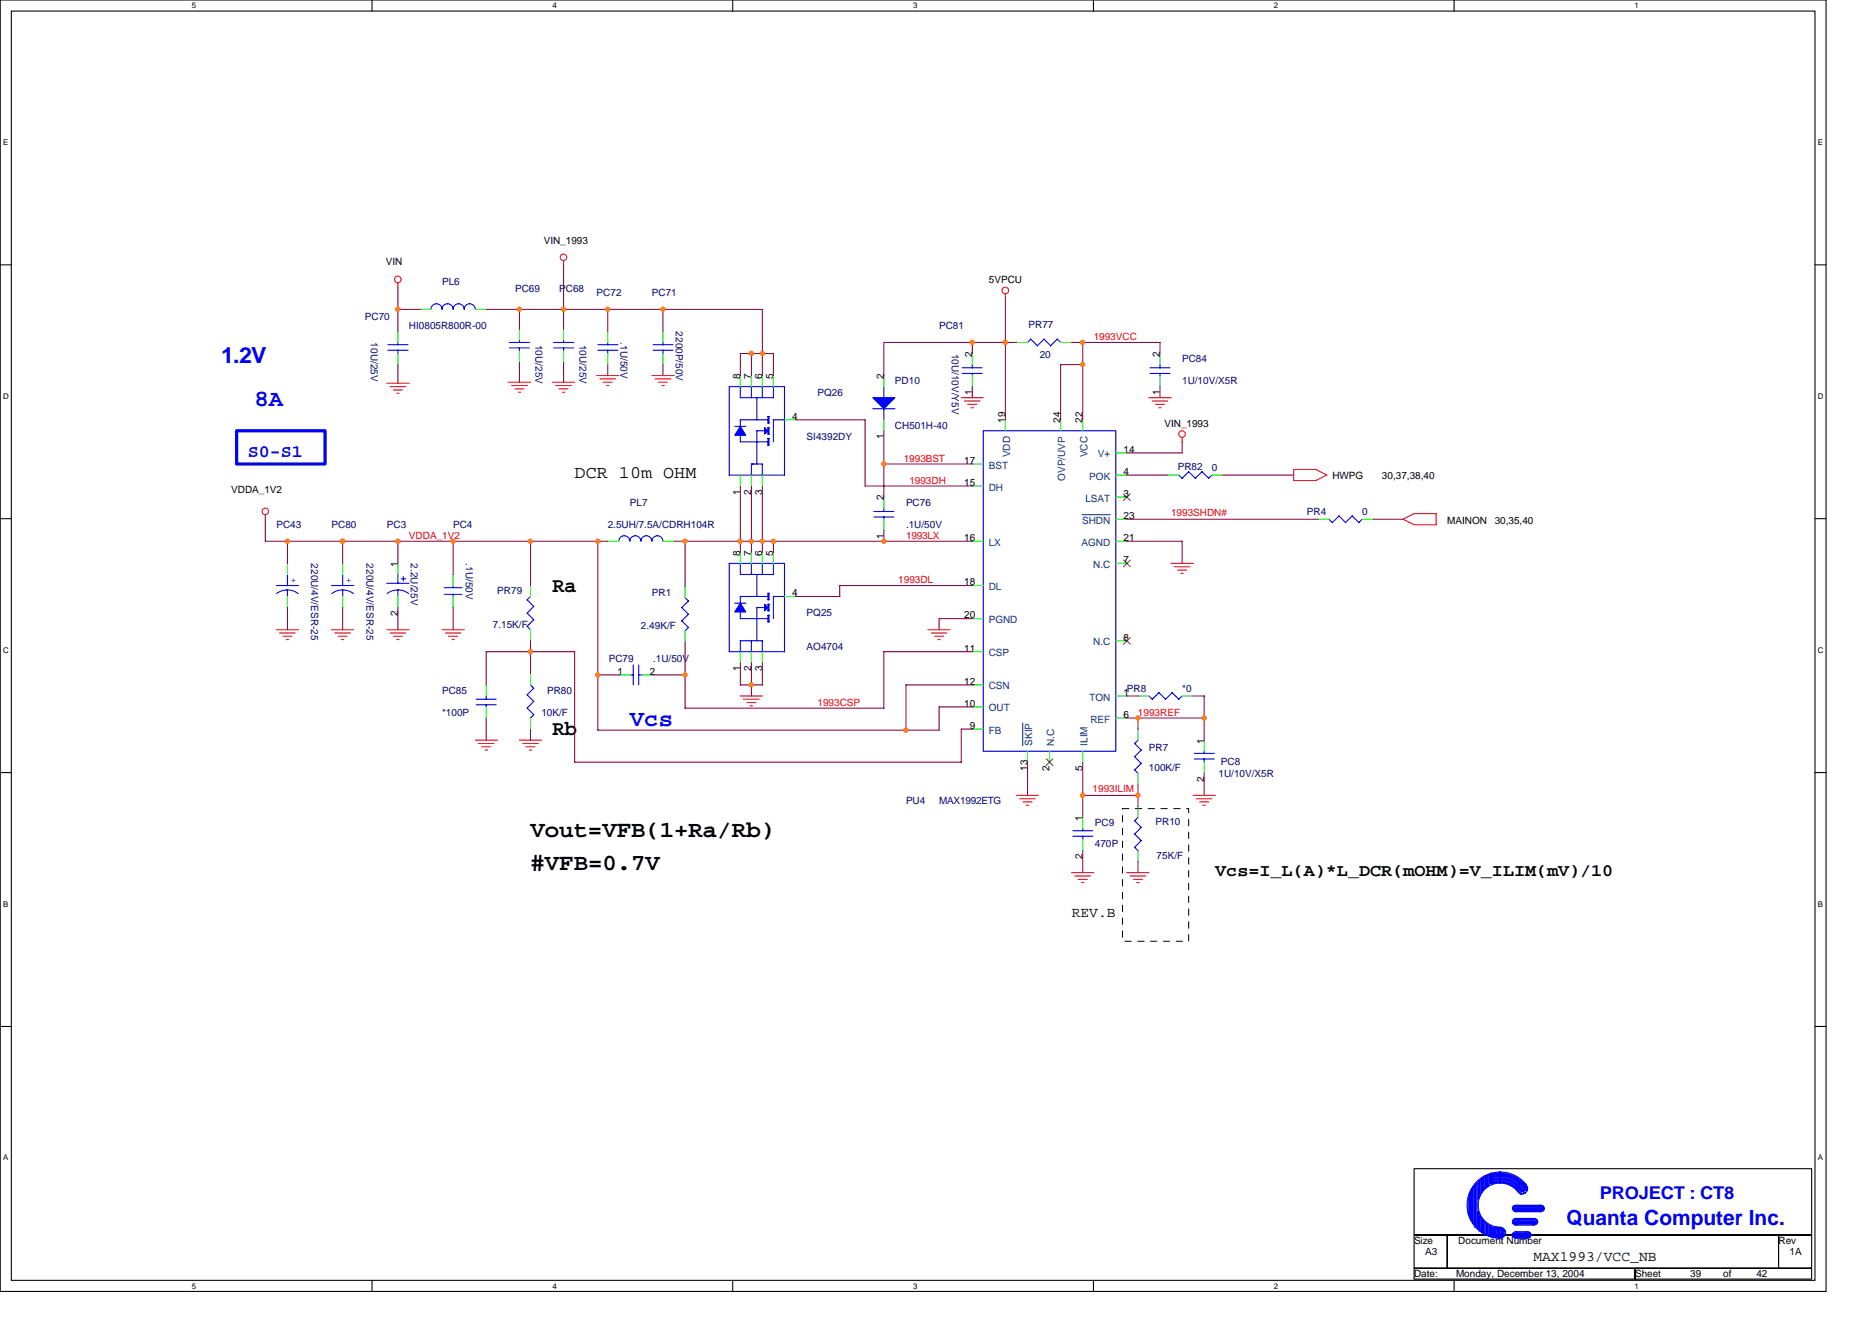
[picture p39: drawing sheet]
<svg xmlns="http://www.w3.org/2000/svg" width="297mm" height="210mm" viewBox="0 0 297 210" stroke-linecap="round" stroke-linejoin="round" font-family="sans-serif">
<defs><g id="words">
<g font-size="3.7" fill="#00f">
<text x="40.4" y="64.4">8A</text>
<text x="99.9" y="115.2">Vcs</text>
</g>
<g font-size="3.7">
<text x="84.2" y="132.8">Vout=VFB(1+Ra/Rb)</text>
<text x="84.2" y="138">#VFB=0.7V</text>
</g>
<text font-size="3.5" fill="#00f" x="35.1" y="57.6">1.2V</text>
<g font-size="3.3">
<text x="87.7" y="93.9">Ra</text>
<text x="87.7" y="116.7">Rb</text>
</g>
<text font-size="3.3" fill="#00f" x="248.6" y="194.3">Quanta Computer Inc.</text>
<g font-size="2.8" fill="#00f">
<text x="39.3" y="72.4">S0-S1</text>
<text x="253.8" y="190.3">PROJECT : CT8</text>
</g>
<g font-size="2.8">
<text x="91.2" y="75.9">DCR 10m OHM</text>
<text x="192.8" y="139">Vcs=I_L(A)*L_DCR(mOHM)=V_ILIM(mV)/10</text>
</g>
<g font-size="2.3">
<text x="170" y="145.5">REV.B</text>
<text x="243.3" y="200">MAX1993/VCC_NB</text>
</g>
<g font-size="1.6">
<text x="86.3" y="38.8">VIN_1993</text>
<text x="61.2" y="42.1">VIN</text>
<text x="156.9" y="44.9">5VPCU</text>
<text x="154.3" y="56.6" transform="rotate(-90 154.3 56.6)">2</text>
<text x="184" y="56.6" transform="rotate(-90 184 56.6)">2</text>
<text x="117.5" y="60.1" transform="rotate(-90 117.5 60.1)">8</text>
<text x="119.2" y="60.1" transform="rotate(-90 119.2 60.1)">7</text>
<text x="120.9" y="60.1" transform="rotate(-90 120.9 60.1)">6</text>
<text x="122.7" y="60.1" transform="rotate(-90 122.7 60.1)">5</text>
<text x="140.2" y="60.1" transform="rotate(-90 140.2 60.1)">2</text>
<text x="154.3" y="62.7" transform="rotate(-90 154.3 62.7)">1</text>
<text x="184" y="62.7" transform="rotate(-90 184 62.7)">1</text>
<text x="125.7" y="66.6">4</text>
<text x="140.2" y="69.7" transform="rotate(-90 140.2 69.7)">1</text>
<text x="159.5" y="67.1" transform="rotate(-90 159.5 67.1)">19</text>
<text x="168.3" y="67.1" transform="rotate(-90 168.3 67.1)">24</text>
<text x="171.8" y="67.1" transform="rotate(-90 171.8 67.1)">22</text>
<text x="178.3" y="71.8">14</text>
<text x="184.8" y="67.7">VIN_1993</text>
<text x="153" y="77.1">15</text>
<text x="153" y="73.6">17</text>
<text x="178.3" y="75.4">4</text>
<text x="211.4" y="76.1">HWPG</text>
<text x="219.3" y="76.1">30,37,38,40</text>
<text x="36.7" y="78.2">VDDA_1V2</text>
<text x="117.5" y="78.5" transform="rotate(-90 117.5 78.5)">1</text>
<text x="119.2" y="78.5" transform="rotate(-90 119.2 78.5)">2</text>
<text x="120.9" y="78.5" transform="rotate(-90 120.9 78.5)">3</text>
<text x="140.2" y="79.4" transform="rotate(-90 140.2 79.4)">2</text>
<text x="178.3" y="78.8">3</text>
<text x="178.3" y="82.4">23</text>
<text x="229.6" y="83.1">MAINON</text>
<text x="237.2" y="83.1">30,35,40</text>
<text x="63.1" y="89.9" transform="rotate(-90 63.1 89.9)">1</text>
<text x="117.5" y="88.2" transform="rotate(-90 117.5 88.2)">8</text>
<text x="119.2" y="88.2" transform="rotate(-90 119.2 88.2)">7</text>
<text x="120.9" y="88.2" transform="rotate(-90 120.9 88.2)">6</text>
<text x="122.7" y="88.2" transform="rotate(-90 122.7 88.2)">5</text>
<text x="140.2" y="85.5" transform="rotate(-90 140.2 85.5)">1</text>
<text x="153" y="85.9">16</text>
<text x="178.3" y="89.4">7</text>
<text x="178.3" y="85.9">21</text>
<text x="125.7" y="94.6">4</text>
<text x="153" y="92.9">18</text>
<text x="63.1" y="97.7" transform="rotate(-90 63.1 97.7)">2</text>
<text x="153" y="98.1">20</text>
<text x="178.3" y="101.6">8</text>
<text x="98" y="107.1">1</text>
<text x="103.1" y="107.1">2</text>
<text x="117.5" y="106.5" transform="rotate(-90 117.5 106.5)">1</text>
<text x="119.2" y="106.5" transform="rotate(-90 119.2 106.5)">2</text>
<text x="120.9" y="106.5" transform="rotate(-90 120.9 106.5)">3</text>
<text x="153" y="103.4">11</text>
<text x="153" y="108.6">12</text>
<text x="153" y="112.1">10</text>
<text x="178.3" y="113.9">6</text>
<text x="178.3" y="110.4">1</text>
<text x="153.9" y="115.7">9</text>
<text x="191" y="118" transform="rotate(-90 191 118)">1</text>
<text x="163" y="122.3" transform="rotate(-90 163 122.3)">13</text>
<text x="166.5" y="122.3" transform="rotate(-90 166.5 122.3)">2</text>
<text x="171.8" y="122.3" transform="rotate(-90 171.8 122.3)">5</text>
<text x="191" y="124" transform="rotate(-90 191 124)">2</text>
<text x="171.8" y="130.2" transform="rotate(-90 171.8 130.2)">1</text>
<text x="171.8" y="136.3" transform="rotate(-90 171.8 136.3)">2</text>
<text x="224.4" y="197.4">Size</text>
<text x="231.4" y="197.4">Document Number</text>
<text x="282.2" y="197.4">Rev</text>
<text x="224.4" y="202.6">Date:</text>
<text x="226.1" y="199.1">A3</text>
<text x="231" y="202.6">Monday, December 13, 2004</text>
<text x="259.4" y="202.6">Sheet</text>
<text x="268.2" y="202.6">39</text>
<text x="273.4" y="202.6">of</text>
<text x="278.7" y="202.6">42</text>
<text x="284" y="199.1">1A</text>
</g>
<g font-size="1.6" fill="#000080">
<text x="70.1" y="45.2">PL6</text>
<text x="81.7" y="46.3">PC69</text>
<text x="88.7" y="46.3">PC68</text>
<text x="94.7" y="47">PC72</text>
<text x="103.4" y="47">PC71</text>
<text x="57.9" y="50.8">PC70</text>
<text x="64.9" y="52.2">HI0805R800R-00</text>
<text x="107.2" y="52.6" transform="rotate(90 107.2 52.6)">2200P/50V</text>
<text x="149" y="52.2">PC81</text>
<text x="163.2" y="52.1">PR77</text>
<text x="58.9" y="54.3" transform="rotate(90 58.9 54.3)">10U/25V</text>
<text x="85" y="54.7" transform="rotate(90 85 54.7)">10U/25V</text>
<text x="92" y="54.7" transform="rotate(90 92 54.7)">10U/25V</text>
<text x="98.5" y="54.3" transform="rotate(90 98.5 54.3)">.1U/50V</text>
<text x="151" y="56.1" transform="rotate(90 151 56.1)">10U/10V/Y5V</text>
<text x="165" y="56.8">20</text>
<text x="187.6" y="57.5">PC84</text>
<text x="129.7" y="62.8">PQ26</text>
<text x="142" y="61">PD10</text>
<text x="187.6" y="61">1U/10V/X5R</text>
<text x="128" y="69.8">SI4392DY</text>
<text x="142" y="68">CH501H-40</text>
<text x="186.9" y="74.5">PR82</text>
<text x="192.3" y="74.7">0</text>
<text x="43.9" y="83.8">PC43</text>
<text x="52.6" y="83.8">PC80</text>
<text x="61.4" y="83.8">PC3</text>
<text x="71.9" y="83.8">PC4</text>
<text x="96.4" y="83.8">2.5UH/7.5A/CDRH104R</text>
<text x="99.9" y="80.3">PL7</text>
<text x="143.8" y="80.3">PC76</text>
<text x="143.8" y="83.8">.1U/50V</text>
<text x="207.4" y="81.7">PR4</text>
<text x="216.1" y="81.7">0</text>
<text x="49.4" y="89.4" transform="rotate(90 49.4 89.4)">220U/4V/ESR-25</text>
<text x="58.1" y="89.4" transform="rotate(90 58.1 89.4)">220U/4V/ESR-25</text>
<text x="65.2" y="89.4" transform="rotate(90 65.2 89.4)">2.2U/25V</text>
<text x="73.9" y="89.4" transform="rotate(90 73.9 89.4)">.1U/50V</text>
<text x="78.9" y="94.3">PR79</text>
<text x="103.4" y="94.5">PR1</text>
<text x="78.2" y="99.6">7.15K/F</text>
<text x="101.7" y="99.7">2.49K/F</text>
<text x="128" y="97.8">PQ25</text>
<text x="96.6" y="105">PC79</text>
<text x="103.6" y="105">.1U/50V</text>
<text x="128" y="103.1">AO4704</text>
<text x="70.1" y="110.1">PC85</text>
<text x="70.1" y="113.6">*100P</text>
<text x="85.9" y="113.6">10K/F</text>
<text x="86.8" y="110.1">PR80</text>
<text x="178.8" y="109.7">PR8</text>
<text x="187.6" y="109.7">*0</text>
<text x="182.3" y="119.2">PR7</text>
<text x="182.3" y="122.3">100K/F</text>
<text x="193.4" y="123.2">1U/10V/X5R</text>
<text x="193.7" y="121.3">PC8</text>
<text x="143.8" y="127.6">PU4</text>
<text x="149" y="127.6">MAX1992ETG</text>
<text x="173.7" y="131.1">PC9</text>
<text x="183.4" y="130.9">PR10</text>
<text x="173.7" y="134.5">470P</text>
<text x="183.5" y="136.2">75K/F</text>
</g>
<g font-size="1.6" fill="#f00">
<text x="173.5" y="54">1993VCC</text>
<text x="143.4" y="73.3">1993BST</text>
<text x="144.3" y="76.8">1993DH</text>
<text x="185.8" y="81.9">1993SHDN#</text>
<text x="64.9" y="85.6">VDDA_1V2</text>
<text x="143.8" y="85.6">1993LX</text>
<text x="142.5" y="92.6">1993DL</text>
<text x="129.7" y="112">1993CSP</text>
<text x="180.6" y="113.6">1993REF</text>
<text x="173.4" y="125.7">1993ILIM</text>
</g>
<g font-size="1.6" fill="#004080">
<text x="156.9" y="74.3">BST</text>
<text x="156.9" y="77.8">DH</text>
<text x="160.3" y="72.6" transform="rotate(-90 160.3 72.6)">VDD</text>
<text x="169" y="76.3" transform="rotate(-90 169 76.3)">OVP/UVP</text>
<text x="172.5" y="72.6" transform="rotate(-90 172.5 72.6)">VCC</text>
<text x="172.8" y="76.1">POK</text>
<text x="174.2" y="72.6">V+</text>
<text x="171.7" y="83.1">SHDN</text>
<text x="172.2" y="79.6">LSAT</text>
<text x="156.9" y="86.6">LX</text>
<text x="171.6" y="86.6">AGND</text>
<text x="156.9" y="93.6">DL</text>
<text x="173.5" y="90.1">N.C</text>
<text x="156.9" y="98.9">PGND</text>
<text x="156.9" y="104.1">CSP</text>
<text x="173.5" y="102.4">N.C</text>
<text x="156.9" y="109.4">CSN</text>
<text x="156.9" y="112.9">OUT</text>
<text x="172.9" y="111.1">TON</text>
<text x="156.9" y="116.4">FB</text>
<text x="163.8" y="118.3" transform="rotate(-90 163.8 118.3)">SKIP</text>
<text x="167.3" y="118.3" transform="rotate(-90 167.3 118.3)">N.C</text>
<text x="172.5" y="118.3" transform="rotate(-90 172.5 118.3)">ILIM</text>
<text x="173" y="114.6">REF</text>
</g>
<g font-size="1.6" fill="#00f">
<text x="46.1" y="92.6">+</text>
<text x="54.9" y="92.6">+</text>
</g>
<g font-size="1.3">
<text x="30.4" y="1.3">5</text>
<text x="87.6" y="1.3">4</text>
<text x="144.9" y="1.3">3</text>
<text x="202.1" y="1.3">2</text>
<text x="259.4" y="1.3">1</text>
<text x=".5" y="23">E</text>
<text x="288.4" y="23">E</text>
<text x=".5" y="63.3">D</text>
<text x="288.4" y="63.3">D</text>
<text x=".5" y="103.5">C</text>
<text x="288.4" y="103.5">C</text>
<text x=".5" y="143.8">B</text>
<text x="288.4" y="143.8">B</text>
<text x=".5" y="184.1">A</text>
<text x="288.4" y="184.1">A</text>
<text x="30.4" y="204.4">5</text>
<text x="87.6" y="204.4">4</text>
<text x="144.9" y="204.4">3</text>
<text x="202.1" y="204.4">2</text>
<text x="259.4" y="204.4">1</text>
</g>
</g></defs>
<path d="M0 0h289.7v204.9h-289.7zM1.8 1.8h286.2v201.3h-286.2z" fill="none" stroke="#000" stroke-width=".17"/>
<g fill="#fff">
<path d="M30.4 .2h.7v1.4h-.7z"/>
<path d="M30.4 203.3h.7v1.4h-.7z"/>
</g>
<path d="M59 0v1.8M59 203.1v1.8" fill="none" stroke="#000" stroke-width=".17"/>
<g fill="#fff">
<path d="M87.6 .2h.7v1.4h-.7z"/>
<path d="M87.6 203.3h.7v1.4h-.7z"/>
</g>
<path d="M116.3 0v1.8M116.3 203.1v1.8" fill="none" stroke="#000" stroke-width=".17"/>
<g fill="#fff">
<path d="M144.9 .2h.7v1.4h-.7z"/>
<path d="M144.9 203.3h.7v1.4h-.7z"/>
</g>
<path d="M173.5 0v1.8M173.5 203.1v1.8" fill="none" stroke="#000" stroke-width=".17"/>
<g fill="#fff">
<path d="M202.1 .2h.7v1.4h-.7z"/>
<path d="M202.1 203.3h.7v1.4h-.7z"/>
</g>
<path d="M230.7 0v1.8M230.7 203.1v1.8" fill="none" stroke="#000" stroke-width=".17"/>
<g fill="#fff">
<path d="M259.4 .2h.6v1.4h-.6z"/>
<path d="M259.4 203.3h.6v1.4h-.6z"/>
<path d="M.5 21.9h.8v1.4h-.8z"/>
<path d="M288.4 21.9h.9v1.4h-.9z"/>
<path d="M.5 62.1h.9v1.4h-.9z"/>
<path d="M288.4 62.1h.9v1.4h-.9z"/>
</g>
<path d="M0 42h1.8M288 42h1.7" fill="none" stroke="#000" stroke-width=".17"/>
<g fill="#fff">
<path d="M.5 102.4h.9v1.4h-.9z"/>
<path d="M288.4 102.4h.9v1.4h-.9z"/>
</g>
<path d="M0 82.3h1.8M288 82.3h1.7" fill="none" stroke="#000" stroke-width=".17"/>
<g fill="#fff">
<path d="M.5 142.7h.8v1.4h-.8z"/>
<path d="M288.4 142.7h.9v1.4h-.9z"/>
</g>
<path d="M0 122.6h1.8M288 122.6h1.7" fill="none" stroke="#000" stroke-width=".17"/>
<g fill="#fff">
<path d="M.5 183h.8v1.4h-.8z"/>
<path d="M288.4 183h.9v1.4h-.9z"/>
</g>
<path d="M0 162.9h1.8M288 162.9h1.7M224.4 185.4h63.1v10.5h-63.1zM224.4 195.9h5.2v5.3h-5.2zM229.6 195.9h52.6v5.3h-52.6zM282.2 195.9h5.3v5.3h-5.3zM224.4 201.2h35v1.7h-35zM259.4 201.2h28.1v1.7h-28.1z" fill="none" stroke="#000" stroke-width=".17"/>
<path d="M37.5 68.3h14.1v5.3h-14.1z" fill="none" stroke="#00f" stroke-width=".51"/>
<path d="M178.1 128.3h10.5v21h-10.5v-21" fill="none" stroke="#000" stroke-width=".16" stroke-dasharray="1 1 1 1 1 1 1 1"/>
<g fill="none" stroke="#f00" stroke-width=".17">
<path d="M63.1 44.9v.7M89.4 41.4v.7M94.7 59.6h3.5M103.4 59.6h3.6M159.5 46.6v.7M61.4 60.8h3.5M61.9 61.3h2.5M62.4 61.9h1.4M63 62.4h.3M80.7 60.6h3.5M81.2 61.2h2.5M81.7 61.7h1.4"/>
<path d="M82.3 62.2h.3M87.7 60.6h3.5M88.2 61.2h2.5M88.7 61.7h1.4M89.3 62.2h.3M95.2 60.1h2.5M95.7 60.6h1.4M96.3 61.2h.3M104 60.1h2.4M104.5 60.6h1.4M105 61.2h.4M152.5 63.1h3.5"/>
<path d="M153 63.6h2.5M153.6 64.2h1.4M154.1 64.7h.3M182.3 63.1h3.5M182.8 63.6h2.5M183.4 64.2h1.4M183.9 64.7h.3M187.6 69.4v.7M205.2 74.5h3.6M205.3 74.5v1.8M205.3 76.2h3.5M208.8 74.5l1.7 .9-1.7 .8"/>
<path d="M42.1 81.7v.7M43.8 99.9h3.6M52.6 99.9h3.5M61.4 99.9h3.5M70.1 99.9h3.6M147.2 99.9h3.6M185.8 89.4h3.5M186.3 89.9h2.5M186.9 90.4h1.4M187.4 91h.3M224.4 81.5h3.5v1.8l-3.5-.1-1.8-.8M224.4 81.5l-1.8 .9"/>
<path d="M44.4 100.4h2.4M44.9 100.9h1.4M45.4 101.5h.4M53.1 100.4h2.5M53.7 100.9h1.4M54.2 101.5h.3M61.9 100.4h2.5M62.4 100.9h1.4M63 101.5h.3M70.7 100.4h2.4M71.2 100.9h1.4M71.7 101.5h.4"/>
<path d="M75.4 117.4h3.5M75.9 118h2.5M76.4 118.5h1.5M77 119h.4M82.4 117.4h3.5M82.9 118h2.5M83.4 118.5h1.5M84 119h.4M117.5 110.4h3.5M118 110.9h2.5M118.5 111.5h1.4M119 112h.4"/>
<path d="M147.8 100.4h2.4M148.3 100.9h1.4M148.8 101.5h.4M161.3 126.2h3.5M161.8 126.7h2.5M162.3 127.2h1.5M162.8 127.8h.4M170 138.5h3.5M170.6 139h2.4M171.1 139.5h1.4M178.8 138.5h3.5M179.3 139h2.5"/>
<path d="M179.8 139.5h1.5M189.3 126.2h3.5M189.8 126.7h2.5M190.4 127.2h1.4M190.9 127.8h.4M171.6 140h.4M180.4 140h.3"/>
<circle cx="63.1" cy="44.3" r=".52"/>
<circle cx="89.4" cy="40.8" r=".52"/>
<circle cx="159.5" cy="46.1" r=".52"/>
<circle cx="187.6" cy="68.9" r=".52"/>
<circle cx="42.1" cy="81.1" r=".52"/>
</g>
<g fill="none" stroke="#00f" stroke-width=".17">
<path d="M61.5 55.6h3.2M61.5 54.7h3.2M63.1 54.3v.4M63.1 55.5v.6M68.4 49.1a.88 .88 0 0 1 .9-.9 .88 .88 0 0 1 .8 .9 .88 .88 0 0 1 .9-.9 .88 .88 0 0 1 .9 .9 .88 .88 0 0 1 .9-.9 .88 .88 0 0 1 .9 .9 .88 .88 0 0 1 .8-.9 .88 .88 0 0 1 .9 .9M80.8 55.2h3.2M80.8 54.3h3.2M82.4 54v.4M82.4 55.2v.5M87.8 55.2h3.2M87.8 54.3h3.2M89.4 54v.4"/>
<path d="M89.4 55.2v.5M94.9 55.6h3.1M94.9 54.7h3.1M96.4 54.3v.4M96.4 55.5v.6M103.6 55.6h3.2M103.6 54.7h3.2M105.2 54.3v.4M105.2 55.5v.6M152.7 58.4h3.1M152.7 59.2h3.1M154.3 57.8v.6"/>
<path d="M154.3 59.2v.4M163.5 53.8l1.1 1.1M163.6 53.8l-.6 .6M166.7 54.9l-1.1-1.1-1 1.1M168.3 54.3l-.6-.5-1 1.1M182.5 58.4h3.1M182.5 59.2h3.1M184.1 57.8v.6M184.1 59.2v.4M116.6 67.6h1.8M117.5 61.3v1.8h5.2v-1.8M117.5 69v1.1h4.4"/>
<path d="M119.2 73.6h1.8v1.8M119.2 61.3v1.8M119.2 73.6v1.8M120.1 63.1v3.5M120.1 68.3v5.3M120.1 68.3h1.2M121 61.3v1.8M121.9 66.1v1M121.9 69.6v1M121.9 66.6h-4.4v1M121.9 69.6h.1M121.9 66.1h.1"/>
<path d="M122 66.1v1h-.2M122 67.8v1.1h-.2M122 69.6v1h-.2M122 67.8h-.1v1.1M124.5 75.4h-8.8v-14.1h8.8v14.1M124.5 66.6h-1.8v3.5M138.5 64.9h3.5M140.2 61.3v1.8M140.2 64.9v1.7M156 68.3h21.1v50.9h-21.1zM187 75.4l.6 .5M188.6 74.8l1.1 1.1 1-1.1"/>
<path d="M188.6 74.8l-1 1.1M190.7 74.8l1.1 1.1M192.3 75.4l-.5 .5M43.9 92.9h3.5M43.9 94.2l.6-.4 1.1-.2 .7 .1 1 .5M45.6 91.1v1.8M45.6 93.6v1.1M52.6 92.9h3.6M52.7 94.2l.6-.4 1.1-.2 .7 .1 1 .5M54.4 91.1v1.8M54.4 93.6v1.1M61.4 92.5h3.5"/>
<path d="M61.4 94.2l.7-.4 1-.2 .8 .1 .9 .5M63.1 91.1v1.4M63.1 93.6v1M63.7 91.8h.7M64 91.5v.7M70.5 94.3h2.8M70.5 93.2h2.8M71.9 92.9v.4M71.9 94.3v.3M83.6 95.2l1.1 1-1.1 1.1M83.6 97.3l1.1 1-1.1 1.1M83.6 99.4l.6 .5"/>
<path d="M84.2 94.6l-.6 .6M98.2 85.9a.88 .88 0 0 1 .9-.9 .88 .88 0 0 1 .8 .9 .88 .88 0 0 1 .9-.9 .88 .88 0 0 1 .9 .9 .87 .87 0 0 1 .9-.9 .87 .87 0 0 1 .8 .9 .88 .88 0 0 1 .9-.9 .88 .88 0 0 1 .9 .9M108.2 98.5l1.1 1.1M108.7 94.8l.6 .6-1.1 1 1.1 1.1-1.1 1M109.2 99.5l-.5 .6M115.7 89.4h8.8v14h-8.8zM116.6 95.7h1.8M117.5 94.6h4.4M117.5 89.4v1.7l5.2 .1v-1.8M117.5 94.6v1.1M117.5 97.1v1h4.4M119.2 89.4v1.8"/>
<path d="M120.1 96.4h1.2M120.1 91.1v3.6M120.1 96.4v5.3M121 89.4v1.8M121.9 94.1v1.1M121.9 95.8v1.1M121.9 97.6v1.1M121.9 97.6h.1M121.9 95.9h.1M121.9 94.1h.1M122 94.1v1.1h-.2M122 95.8v1.1h-.2"/>
<path d="M122 97.6v1.1h-.2M122.7 94.6v3.5M122.7 94.6h1.8M138.7 81.2h3.1M138.7 82h3.1M140.2 80.6v.6M140.2 82v.4M210.9 82.4l.5 .5M213.5 82.9l-1.1-1.1-1 1.1M214.5 81.8l1.1 1.1M214.6 81.9l-1.1 1M216.1 82.4l-.5 .5"/>
<path d="M75.6 110.9h3.1M75.6 111.8h3.1M77.1 110.4v.6M77.1 111.8v.4M83.6 110.2l1.1 1.1-1.1 1.1M83.6 112.4l1.1 1M84.2 108.7l.5 .5-1.1 1.1M84.7 113.4l-.5 .5M100.1 107.1h.4M100.5 105.5v3.2M101.3 107.1h.6M101.3 105.5v3.2"/>
<path d="M117.5 103.4v-1.7h3.5v1.7M119.2 101.7h.1M119.2 101.7v1.7M180 117.9l1.1 1.1M180.6 117.4l-.6 .6M181.1 119l-1.1 1.1M183.9 109.9l1 1.1 1.1-1.1M183.9 109.9l-1.1 1.1-.5-.6M186 109.9l1 1.1 .6-.6M189.5 119.5h3.2M191.1 119.2v.3M170.2 132.7h3.2"/>
<path d="M170.2 131.8h3.2M171.8 131.4v.4M171.8 132.7v.5M180 122.1l.6 .6M180 120l1.1 1.1-1.1 1.1M180 130.2l1.1 1.1M180 132.3l1.1 1.1M180 134.4l.6 .6M180.6 129.7l-.6 .5M181.1 131.3l-1.1 1.1M181.1 133.4l-1.1 1.1M189.5 120.4h3.2"/>
<path d="M191.1 120.4v.5M233 190v2.5M233 192.4l.2 .6M233.1 193v-3.6l.2-.3v4.4l.2 .2M233.5 188.7v5M233.7 188.4v5.6l.2 .2M233.7 188.4l-.2 .4M234 188.1v6.6M234 188l-.2 .2v6M234.4 187.7v7.2M234.4 187.7l-.2 .2v6.8M234.5 192.2l.1 2.7h-.2"/>
<path d="M234.5 187.4v3M234.5 192.3l.2 .3v2.5l.2 .2M234.7 189.8l-.2 .5M234.9 187.2v2.3M234.9 187.2l-.2 .1v2.5M235.1 193.3v2.1M235.1 195.4l.2 .2M235.1 193.3l-.2-.4v2.3M235.1 189.3l-.2 .2M235.2 186.8v2.2l.2-.3M235.2 193.5v2.1M235.2 193.5l.2 .2"/>
<path d="M235.3 186.8l-.2 .2v2.3M235.4 195.8h.2M235.4 193.7v2.1M235.6 193.8v2M235.6 193.8l.2 .2v2M235.6 186.6h-.2v2.2M235.9 186.5v1.8M236 186.5l-.2 .1v1.8l-.2 .2v-2M236.1 186.5v1.6M236.1 194.4v1.6M236.1 195.9l.2 .3M236.1 194.4l-.2-.2 .1 1.7h-.2"/>
<path d="M236.1 188l-.2 .2M236.3 186.3v1.8M236.3 194.4v1.7M236.3 194.4l.2 .2M236.3 186.3l-.2 .2M236.4 187.7l.2 .2M236.5 196.1h.2M236.5 186.3v1.4M236.5 194.5v1.7M236.6 187.4l1.4-.2a4 4 0 0 1 3.5 1.9M236.6 187.2l1.4-.2a4.2 4.2 0 0 1 3.8 2.3M236.6 187l1.4-.2a4.4 4.4 0 0 1 4 2.5"/>
<path d="M236.6 186.9l1.4-.3a4.5 4.5 0 0 1 4 2.4M236.6 186.7l1.4-.2a4.7 4.7 0 0 1 4.2 2.4M236.6 186.1v1.8M236.6 194.5v1.6M236.6 194.7h.2v1.5M236.7 187.8l1.3-.3a3.7 3.7 0 0 1 3.3 2M236.7 187.6l1.3-.2a3.9 3.9 0 0 1 3.5 2.1M236.7 186.1l-.2 .2M236.8 186.5l1.2-.2a4.9 4.9 0 0 1 4.3 2.5M236.8 186.3l1.2-.2a5 5 0 0 1 4.4 2.5M236.8 196.3h.4M236.8 196.1h.2"/>
<path d="M236.8 186.3v1.4M237 196.1v-1.4h.2v1.6M237.3 194.7v1.6M237.4 194.7l-.6 1.6M237.7 196.3h.2M237.7 195.1v1.2M237.7 195.1l-.2-.4v1.4l-.2 .2M237.9 196.3v-1.4h.2l-.1 1.4M238 196.3h.2M238.2 196.3v-1.4h.2v1.4M238.6 195.1v1M238.6 195.1l.2 .2v.7"/>
<path d="M238.6 196.1l-.2 .2M240 194h3.8M240 195.8h2.8M240 196.1h2.8M240 191.6v.2l5.1-.1-.2 .2M240 195.8v.2M240 193.8h4M240 194l.3 .2M240 195.9h3M240 196.1l.3 .2M240.1 191.9h4.8M240.1 193.7h3.7"/>
<path d="M240.2 191.4h4.7M240.2 191.9l.1 .2M240.2 193.5h3.7l-.1 .2M240.2 193.7l-.2 .2M240.2 195.6h2.6M240.3 192.1h4.6M240.3 194.2h3.4M240.3 196.3h2.5M240.5 195.4h1.9M240.5 196.5h1.9M240.5 194.4h3M240.5 193.3h3"/>
<path d="M240.5 192.3h4.1M240.5 191.2h4.1M240.7 189a3.5 3.5 0 0 0-2.7-1.3 3.5 3.5 0 0 0-3.5 3.5 3.5 3.5 0 0 0 3.5 3.5M242.1 187.9a5.2 5.2 0 0 0-4.1-2 5.3 5.3 0 0 0-5.2 5.3 5.3 5.3 0 0 0 5.2 5.3M242.8 195.6v.2M242.9 195.9l-.1 .3M244 193.8l-.2 .2M244.9 191.4v.2h-4.9"/>
<circle cx="238" cy="195.6" r=".87"/>
<circle cx="240.5" cy="195.9" r=".52"/>
<circle cx="240.5" cy="193.8" r=".52"/>
<circle cx="240.5" cy="191.7" r=".51"/>
<circle cx="241.5" cy="188.6" r=".86"/>
<circle cx="242.4" cy="195.9" r=".52"/>
<circle cx="243.5" cy="193.8" r=".52"/>
<circle cx="244.5" cy="191.7" r=".52"/>
</g>
<g fill="none" stroke="#0f0" stroke-width=".17">
<path d="M63.1 52.6v1.7M63.1 56.1v1.7M66.7 49.1h1.7M75.4 49.1h1.7M82.4 52.2v1.8M82.4 55.7v1.8M89.4 52.2v1.8M89.4 55.7v1.8M96.4 52.6v1.7M96.4 56.1v1.7M105.2 52.6v1.7M105.2 56.1v1.7"/>
<path d="M117.5 59.6v1.7M119.2 59.6v1.7M121 59.6v1.7M122.7 59.6v1.7M140.2 59.6v1.7M154.3 56.1v1.7M154.3 59.6v1.7M161.3 54.3h1.7M168.3 54.3h1.7M184.1 56.1v1.7M184.1 59.6v1.7M117.5 75.4v1.7"/>
<path d="M119.2 75.4v1.7M121 75.4v1.7M124.5 66.6h1.7M140.2 66.6v1.7M140.2 78.9v1.7M154.3 77.1h1.7M154.3 73.6h1.7M159.5 66.6v1.7M168.3 66.6v1.7M171.8 66.6v1.7M177.1 75.4h1.7M177.1 78.9h1.7"/>
<path d="M177.1 71.9h1.7M185.3 75.4h1.7M192.3 75.4h1.8M45.6 89.4v1.7M45.6 94.6v1.8M54.4 89.4v1.7M54.4 94.6v1.8M63.1 89.4v1.7M63.1 94.6v1.8M71.9 91.1v1.8M71.9 94.6v1.8M84.2 92.9v1.7"/>
<path d="M84.2 99.9v1.8M96.4 85.9h1.8M105.2 85.9h1.8M108.7 93.1v1.7M117.5 87.6v1.8M119.2 87.6v1.8M121 87.6v1.8M122.7 87.6v1.8M124.5 94.6h1.7M140.2 82.4v1.7M154.3 85.9h1.7M154.3 98.1h1.7"/>
<path d="M154.3 92.9h1.7M177.1 85.9h1.7M177.1 82.4h1.7M177.1 89.4h1.7M209.1 82.4h1.8M216.1 82.4h1.8M77.1 108.7v1.7M77.1 112.2v1.7M84.2 106.9v1.8M84.2 113.9v1.8M98.4 107.1h1.7M101.9 107.1h1.7"/>
<path d="M108.7 100.1v1.7M117.5 103.4v1.8M119.2 103.4v1.8M121 103.4v1.8M154.3 108.7h1.7M154.3 112.2h1.7M154.3 115.7h1.7M154.3 103.4h1.7M163 119.2v1.7M166.5 119.2v1.7M171.8 119.2v1.7M177.1 113.9h1.7"/>
<path d="M177.1 101.7h1.7M177.1 110.4h1.7M180.6 115.7v1.7M180.6 110.4h1.7M187.6 110.4h1.7M191.1 117.4v1.8M171.8 129.7v1.7M171.8 133.2v1.8M180.6 122.7v1.7M180.6 128v1.7M180.6 135v1.7M191.1 120.9v1.8"/>
</g>
<g fill="#00f" stroke="#00f" stroke-width=".17">
<path d="M138.5 63.1h3.5l-1.8 1.8z" fill-rule="evenodd"/>
<path d="M117.5 95.7l.8 1.4h-1.7z" fill-rule="evenodd"/>
<path d="M121.3 95.9l.6 .5-.6 .5z" fill-rule="evenodd"/>
<path d="M117.5 67.6l.8 1.5h-1.7z" fill-rule="evenodd"/>
<path d="M121.3 67.8l.6 .5-.6 .6z" fill-rule="evenodd"/>
</g>
<path d="M171.7 81.7h4.5M162.3 114.7v3.6" fill="none" stroke="#004080" stroke-width=".16"/>
<path d="M178.3 78.3l1.1 1.1M179.3 78.3l-1 1.1M178.3 88.9l1.1 1M179.3 88.9l-1 1M178.3 101.1l1.1 1.1M179.3 101.1l-1 1.1M166 120.4l1.1 1.1M167.1 120.4l-1.1 1.1" fill="none" stroke="#804000" stroke-width=".16"/>
<g fill="none" stroke="#800040" stroke-width=".17">
<path d="M63.1 45.6v7M63.1 57.8v3M63.1 49.1h3.6M77.1 49.1h43.9M82.4 49.1v3.2M82.4 57.5v3.2M89.4 42.1v10.2M89.4 57.5v3.2M96.4 49.1v3.5M96.4 57.8v1.8M105.2 49.1v3.5M105.2 57.8v1.8"/>
<path d="M117.5 59.6v-3.5h5.2v3.5M119.2 56.1v3.5M121 49.1v10.5M154.3 54.3v1.8M159.5 47.3v19.3M161.3 54.3h-21.1v5.3M170 54.3h14.1M171.8 54.3v12.3M171.8 57.8h-3.5v8.8M184.1 54.3v1.8M117.5 77.1v10.6M119.2 77.1v10.6"/>
<path d="M121 77.1v10.6M126.2 66.6h11.1M137.3 66.6v10.5h17M140.2 68.3v10.6M140.2 73.6h14.1M154.3 61.3v1.8M178.8 75.4h6.5M184.1 61.3v1.8M187.6 70.1v1.8h-8.8M194.1 75.4h11.2M42.1 82.4v3.5h54.4M45.6 85.9v3.5"/>
<path d="M45.6 96.4v3.5M54.4 85.9v3.5M54.4 96.4v3.5M63.1 85.9v3.5M63.1 96.4v3.5M71.9 85.9v5.3M71.9 96.4v3.5M84.2 85.9v7M94.9 85.9v30M107 85.9h47.3M108.7 85.9v7.2M122.7 85.9v1.8"/>
<path d="M140.2 84.1v1.8M154.3 98.1h-5.3v1.8M154.3 92.9h-21.1l.1 1.7h-7.1M178.8 85.9h8.8v3.5M178.8 82.4h30.3M217.9 82.4h4.7M77.1 108.7v-5.3h14.1v17.5M77.1 113.9v3.6M84.2 101.7v5.2M84.2 115.7v1.8M94.9 115.8h54.1M94.9 107.1h3.5"/>
<path d="M103.6 107.1h5.1M108.7 101.8v10.6M108.7 112.4h31.6M117.5 108.7h3.5M117.5 105.2v3.5M119.2 105.2v5.2M121 105.2v3.5M154.3 108.7h-10.5v7.2M154.3 112.2h-5.3v3.7M154.3 103.4h-14.1v9M154.3 115.7h-1.8v5.2M178.8 110.4h1.8"/>
<path d="M178.8 113.9h12.3M180.6 113.9v1.8M189.3 110.4h1.8v7.1M91.2 120.9h61.3M163 120.9v5.3M171.8 120.9v8.8M171.8 135v3.5M171.8 126.2h8.8M180.6 124.4v3.6M180.6 136.7v1.8M191.1 122.7v3.5"/>
</g>
<g fill="#ff8000" stroke="#ff8000" stroke-width=".17">
<circle cx="108.7" cy="107.1" r=".34"/>
<circle cx="171.8" cy="54.3" r=".34"/>
<circle cx="171.8" cy="57.8" r=".34"/>
<circle cx="143.7" cy="115.8" r=".34"/>
<circle cx="171.8" cy="126.2" r=".34"/>
<circle cx="180.5" cy="126.2" r=".34"/>
<circle cx="180.5" cy="113.9" r=".34"/>
<circle cx="54.4" cy="85.9" r=".35"/>
<circle cx="63.1" cy="85.9" r=".35"/>
<circle cx="191.1" cy="113.9" r=".34"/>
<circle cx="45.6" cy="85.9" r=".35"/>
<circle cx="63.1" cy="49.1" r=".35"/>
<circle cx="140.2" cy="73.6" r=".34"/>
<circle cx="84.2" cy="85.9" r=".34"/>
<circle cx="89.4" cy="49.1" r=".35"/>
<circle cx="96.4" cy="49.1" r=".34"/>
<circle cx="105.2" cy="49.1" r=".34"/>
<circle cx="82.4" cy="49.1" r=".34"/>
<circle cx="71.9" cy="85.9" r=".35"/>
<circle cx="108.7" cy="85.9" r=".34"/>
<circle cx="117.5" cy="85.9" r=".34"/>
<circle cx="94.8" cy="85.9" r=".34"/>
<circle cx="94.8" cy="107.1" r=".34"/>
<circle cx="119.2" cy="56.1" r=".34"/>
<circle cx="121" cy="56.1" r=".34"/>
<circle cx="119.2" cy="108.6" r=".34"/>
<circle cx="140.2" cy="85.9" r=".34"/>
<circle cx="122.7" cy="85.9" r=".34"/>
<circle cx="119.2" cy="85.9" r=".34"/>
<circle cx="121" cy="85.9" r=".34"/>
<circle cx="84.2" cy="103.4" r=".34"/>
<circle cx="154.3" cy="54.3" r=".34"/>
<circle cx="159.5" cy="54.3" r=".35"/>
</g>
<use href="#words"/>
</svg>
